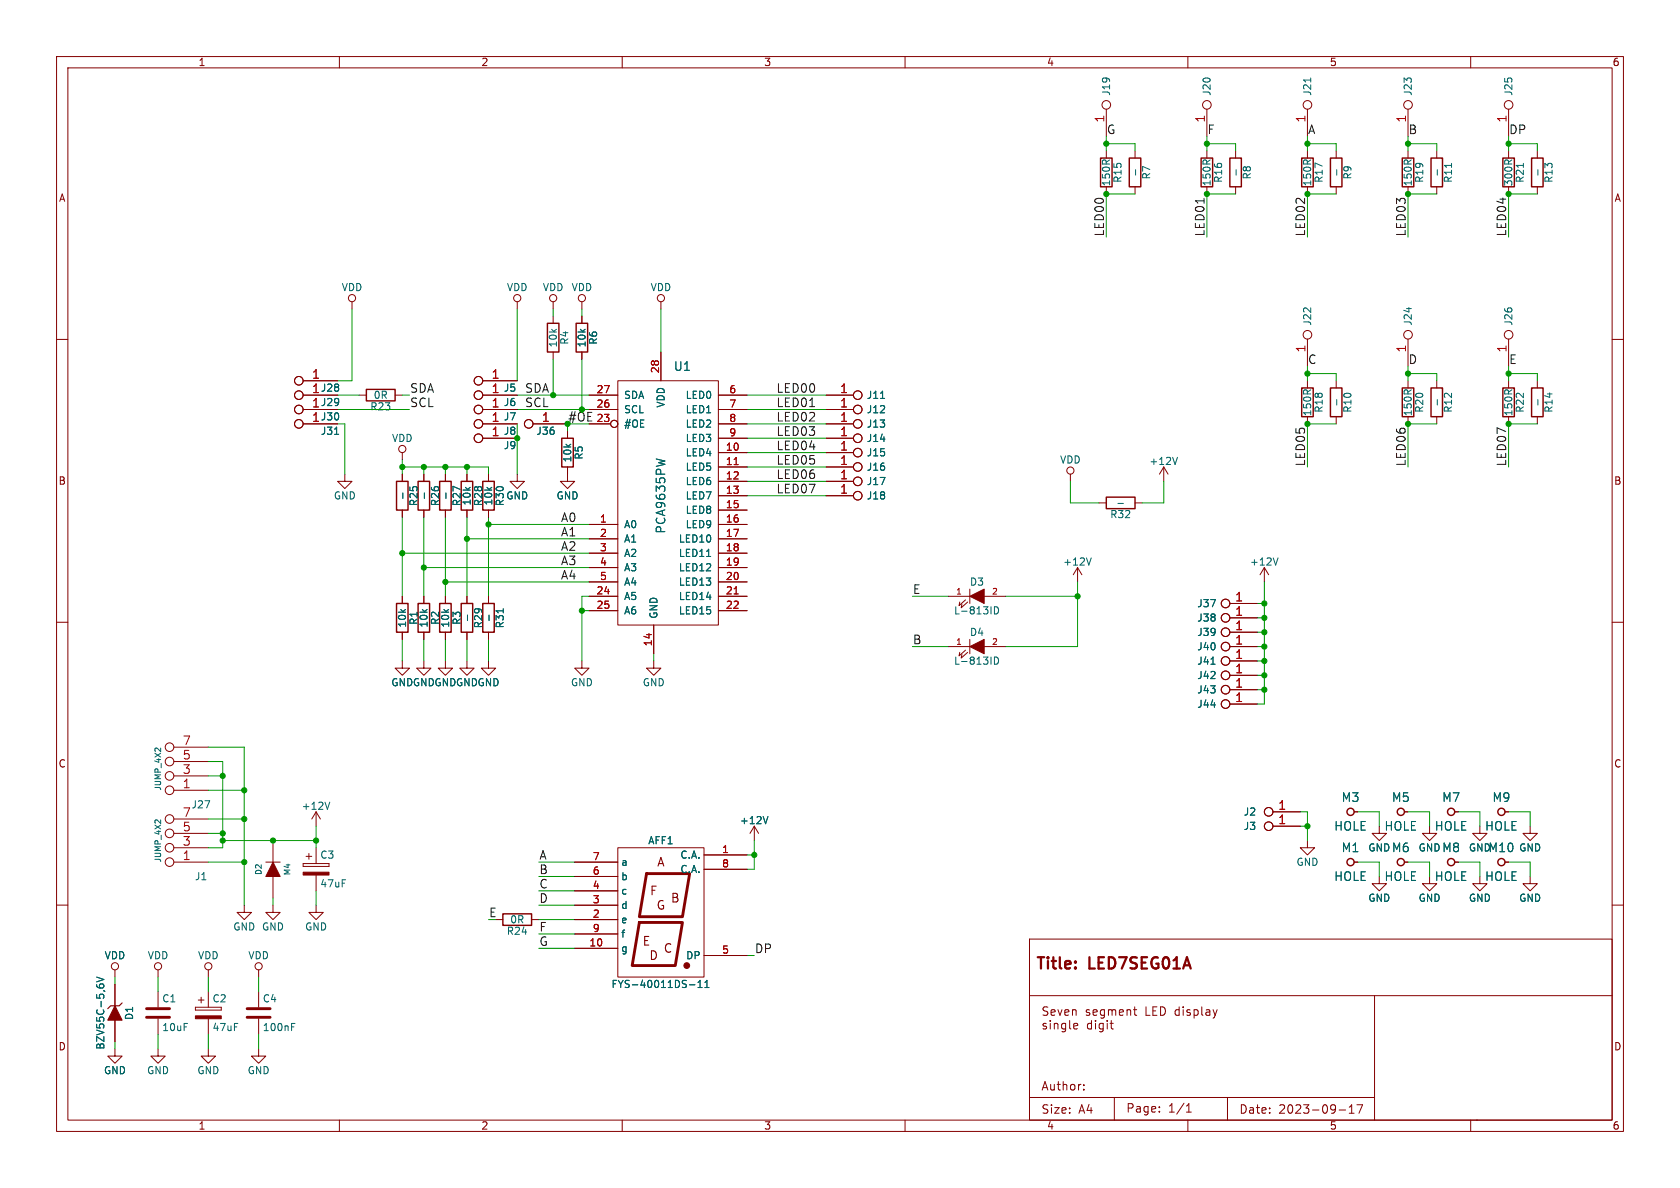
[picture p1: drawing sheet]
<svg xmlns="http://www.w3.org/2000/svg" width="297mm" height="210mm" viewBox="0 0 297 210" stroke-linecap="round" stroke-linejoin="round" font-family="sans-serif">
<defs><g id="words">
<g font-size="2.8" fill="#840000">
<text x="183" y="171.9">Title:</text>
<text x="192.7" y="171.9">LED7SEG01A</text>
</g>
<g font-size="2.1" fill="#a90000">
<text x="195.3" y="21.8" transform="rotate(-90 195.3 21.8)">1</text>
<text x="213.1" y="21.8" transform="rotate(-90 213.1 21.8)">1</text>
<text x="230.9" y="21.8" transform="rotate(-90 230.9 21.8)">1</text>
<text x="248.7" y="21.8" transform="rotate(-90 248.7 21.8)">1</text>
<text x="266.4" y="21.8" transform="rotate(-90 266.4 21.8)">1</text>
<text x="230.9" y="62.4" transform="rotate(-90 230.9 62.4)">1</text>
<text x="248.7" y="62.4" transform="rotate(-90 248.7 62.4)">1</text>
<text x="266.4" y="62.4" transform="rotate(-90 266.4 62.4)">1</text>
<text x="55.1" y="67.1">1</text>
<text x="55.1" y="69.6">1</text>
<text x="86.8" y="69.6">1</text>
<text x="86.8" y="67.1">1</text>
<text x="148.4" y="69.6">1</text>
<text x="55.1" y="72.1">1</text>
<text x="55.1" y="74.7">1</text>
<text x="86.8" y="74.7">1</text>
<text x="86.8" y="72.1">1</text>
<text x="86.8" y="77.2">1</text>
<text x="95.7" y="74.7">1</text>
<text x="148.4" y="74.7">1</text>
<text x="148.4" y="77.2">1</text>
<text x="148.4" y="72.1">1</text>
<text x="148.4" y="79.8">1</text>
<text x="148.4" y="82.3">1</text>
<text x="148.4" y="87.4">1</text>
<text x="148.4" y="84.8">1</text>
<text x="218.3" y="106.4">1</text>
<text x="218.3" y="109">1</text>
<text x="218.3" y="111.5">1</text>
<text x="218.3" y="116.6">1</text>
<text x="218.3" y="119.1">1</text>
<text x="218.3" y="114">1</text>
<text x="218.3" y="121.7">1</text>
<text x="218.3" y="124.2">1</text>
<text x="32.2" y="131.8">7</text>
<text x="32.2" y="136.9">3</text>
<text x="32.2" y="134.4">5</text>
<text x="32.2" y="139.4">1</text>
<text x="225.9" y="143.3">1</text>
<text x="32.2" y="149.6">3</text>
<text x="32.2" y="147.1">5</text>
<text x="32.2" y="144.5">7</text>
<text x="225.9" y="145.8">1</text>
<text x="32.2" y="152.1">1</text>
</g>
<g font-size="2.1" fill="#0f0f0f">
<text x="195.6" y="23.8">G</text>
<text x="213.4" y="23.8">F</text>
<text x="231.1" y="23.8">A</text>
<text x="248.9" y="23.8">B</text>
<text x="266.7" y="23.8">DP</text>
<text x="195.3" y="41.9" transform="rotate(-90 195.3 41.9)">LED00</text>
<text x="213" y="41.9" transform="rotate(-90 213 41.9)">LED01</text>
<text x="230.8" y="41.9" transform="rotate(-90 230.8 41.9)">LED02</text>
<text x="248.6" y="41.9" transform="rotate(-90 248.6 41.9)">LED03</text>
<text x="266.4" y="41.9" transform="rotate(-90 266.4 41.9)">LED04</text>
<text x="231.1" y="64.5">C</text>
<text x="248.9" y="64.5">D</text>
<text x="266.7" y="64.5">E</text>
<text x="72.4" y="69.5">SDA</text>
<text x="92.7" y="69.5">SDA</text>
<text x="137.2" y="69.5">LED00</text>
<text x="72.4" y="72.1">SCL</text>
<text x="92.7" y="72.1">SCL</text>
<text x="137.2" y="77.2">LED03</text>
<text x="137.2" y="74.6">LED02</text>
<text x="137.2" y="72.1">LED01</text>
<text x="137.2" y="82.2">LED05</text>
<text x="137.2" y="79.7">LED04</text>
<text x="230.8" y="82.6" transform="rotate(-90 230.8 82.6)">LED05</text>
<text x="248.6" y="82.6" transform="rotate(-90 248.6 82.6)">LED06</text>
<text x="266.4" y="82.6" transform="rotate(-90 266.4 82.6)">LED07</text>
<text x="137.2" y="87.3">LED07</text>
<text x="137.2" y="84.8">LED06</text>
<text x="99.1" y="94.9">A1</text>
<text x="99.1" y="92.4">A0</text>
<text x="99.1" y="100">A3</text>
<text x="99.1" y="97.5">A2</text>
<text x="99.1" y="102.6">A4</text>
<text x="161.3" y="105.1">E</text>
<text x="161.3" y="114">B</text>
<text x="95.2" y="154.6">B</text>
<text x="95.2" y="152.1">A</text>
<text x="95.2" y="157.2">C</text>
<text x="95.2" y="159.7">D</text>
<text x="95.2" y="164.8">F</text>
<text x="95.2" y="167.3">G</text>
<text x="133.3" y="168.6">DP</text>
</g>
<g font-size="2.1" fill="#006464">
<text x="119" y="65.8">U1</text>
<text x="117.8" y="94.4" transform="rotate(-90 117.8 94.4)">PCA9635PW</text>
<text x="237.1" y="142">M3</text>
<text x="246" y="142">M5</text>
<text x="254.9" y="142">M7</text>
<text x="263.8" y="142">M9</text>
<text x="235.8" y="147">HOLE</text>
<text x="244.7" y="147">HOLE</text>
<text x="253.6" y="147">HOLE</text>
<text x="262.5" y="147">HOLE</text>
<text x="235.8" y="155.9">HOLE</text>
<text x="237.1" y="150.9">M1</text>
<text x="244.7" y="155.9">HOLE</text>
<text x="246" y="150.9">M6</text>
<text x="253.6" y="155.9">HOLE</text>
<text x="254.9" y="150.9">M8</text>
<text x="262.5" y="155.9">HOLE</text>
<text x="263" y="150.9">M10</text>
</g>
<g font-size="2.1" fill="#009600">
<text x="100.3" y="74.6">#OE</text>
<text x="86.4" y="162.2">E</text>
</g>
<g font-size="2.1" fill="#840000">
<text x="116.1" y="153.4">A</text>
<text x="114.8" y="158.5">F</text>
<text x="115.9" y="161.1">G</text>
<text x="118.5" y="159.8">B</text>
<text x="113.5" y="167.4">E</text>
<text x="114.7" y="170">D</text>
<text x="117.2" y="168.7">C</text>
<text x="184" y="181">Seven</text>
<text x="191.8" y="181">segment</text>
<text x="184" y="193">Author:</text>
<text x="184" y="197.1">Size:</text>
<text x="190.7" y="197.1">A4</text>
<text x="199" y="196.9">Page:</text>
<text x="206.5" y="196.9">1/1</text>
<text x="219" y="197.1">Date:</text>
<text x="226" y="197.1">2023-09-17</text>
</g>
<g font-size="1.8" fill="#840000">
<text x="35" y="11.9">1</text>
<text x="85" y="11.9">2</text>
<text x="135" y="11.9">3</text>
<text x="185" y="11.9">4</text>
<text x="235" y="11.9">5</text>
<text x="285" y="11.9">6</text>
<text x="10.3" y="35.9">A</text>
<text x="285.3" y="35.9">A</text>
<text x="10.3" y="85.9">B</text>
<text x="285.3" y="85.9">B</text>
<text x="10.3" y="135.9">C</text>
<text x="285.3" y="135.9">C</text>
<text x="10.3" y="185.9">D</text>
<text x="285.3" y="185.9">D</text>
<text x="35" y="199.9">1</text>
<text x="85" y="199.9">2</text>
<text x="135" y="199.9">3</text>
<text x="185" y="199.9">4</text>
<text x="235" y="199.9">5</text>
<text x="285" y="199.9">6</text>
</g>
<g font-size="1.8" fill="#006464">
<text x="196.4" y="17" transform="rotate(-90 196.4 17)">J19</text>
<text x="214.2" y="17" transform="rotate(-90 214.2 17)">J20</text>
<text x="232" y="17" transform="rotate(-90 232 17)">J21</text>
<text x="249.8" y="17" transform="rotate(-90 249.8 17)">J23</text>
<text x="267.6" y="17" transform="rotate(-90 267.6 17)">J25</text>
<text x="196.4" y="33" transform="rotate(-90 196.4 33)">150R</text>
<text x="198.5" y="32.4" transform="rotate(-90 198.5 32.4)">R15</text>
<text x="203.6" y="31.8" transform="rotate(-90 203.6 31.8)">R7</text>
<text x="214.2" y="33" transform="rotate(-90 214.2 33)">150R</text>
<text x="216.3" y="32.4" transform="rotate(-90 216.3 32.4)">R16</text>
<text x="221.3" y="31.8" transform="rotate(-90 221.3 31.8)">R8</text>
<text x="232" y="33" transform="rotate(-90 232 33)">150R</text>
<text x="234" y="32.4" transform="rotate(-90 234 32.4)">R17</text>
<text x="239.1" y="31.8" transform="rotate(-90 239.1 31.8)">R9</text>
<text x="249.8" y="33" transform="rotate(-90 249.8 33)">150R</text>
<text x="251.8" y="32.4" transform="rotate(-90 251.8 32.4)">R19</text>
<text x="256.9" y="32.4" transform="rotate(-90 256.9 32.4)">R11</text>
<text x="267.6" y="33" transform="rotate(-90 267.6 33)">300R</text>
<text x="269.6" y="32.4" transform="rotate(-90 269.6 32.4)">R21</text>
<text x="274.7" y="32.4" transform="rotate(-90 274.7 32.4)">R13</text>
<text x="60.3" y="51.7">VDD</text>
<text x="89.5" y="51.7">VDD</text>
<text x="95.9" y="51.7">VDD</text>
<text x="101" y="51.7">VDD</text>
<text x="114.9" y="51.7">VDD</text>
<text x="232" y="57.7" transform="rotate(-90 232 57.7)">J22</text>
<text x="249.8" y="57.7" transform="rotate(-90 249.8 57.7)">J24</text>
<text x="267.6" y="57.7" transform="rotate(-90 267.6 57.7)">J26</text>
<text x="98.7" y="61.5" transform="rotate(-90 98.7 61.5)">10k</text>
<text x="100.7" y="61" transform="rotate(-90 100.7 61)">R4</text>
<text x="103.7" y="61.5" transform="rotate(-90 103.7 61.5)">10k</text>
<text x="105.8" y="61" transform="rotate(-90 105.8 61)">R6</text>
<text x="56.6" y="69.4">J28</text>
<text x="56.6" y="72">J29</text>
<text x="66" y="70.7">0R</text>
<text x="89" y="72">J6</text>
<text x="89" y="69.4">J5</text>
<text x="110.2" y="70.7">SDA</text>
<text x="121.1" y="70.7">LED0</text>
<text x="153.1" y="70.7">J11</text>
<text x="56.6" y="74.5">J30</text>
<text x="56.6" y="77.1">J31</text>
<text x="65.4" y="72.7">R23</text>
<text x="89" y="77.1">J8</text>
<text x="89" y="74.5">J7</text>
<text x="94.7" y="77.1">J36</text>
<text x="110.2" y="75.8">#OE</text>
<text x="110.2" y="73.3">SCL</text>
<text x="117.7" y="72.2" transform="rotate(-90 117.7 72.2)">VDD</text>
<text x="121.1" y="73.3">LED1</text>
<text x="121.1" y="75.8">LED2</text>
<text x="153.1" y="75.8">J13</text>
<text x="153.1" y="73.3">J12</text>
<text x="232" y="73.7" transform="rotate(-90 232 73.7)">150R</text>
<text x="234" y="73.1" transform="rotate(-90 234 73.1)">R18</text>
<text x="239.1" y="73.1" transform="rotate(-90 239.1 73.1)">R10</text>
<text x="249.8" y="73.7" transform="rotate(-90 249.8 73.7)">150R</text>
<text x="251.8" y="73.1" transform="rotate(-90 251.8 73.1)">R20</text>
<text x="256.9" y="73.1" transform="rotate(-90 256.9 73.1)">R12</text>
<text x="267.6" y="73.7" transform="rotate(-90 267.6 73.7)">150R</text>
<text x="269.6" y="73.1" transform="rotate(-90 269.6 73.1)">R22</text>
<text x="274.7" y="73.1" transform="rotate(-90 274.7 73.1)">R14</text>
<text x="69.2" y="78.3">VDD</text>
<text x="89" y="79.6">J9</text>
<text x="101.2" y="81.8" transform="rotate(-90 101.2 81.8)">10k</text>
<text x="103.2" y="81.4" transform="rotate(-90 103.2 81.4)">R5</text>
<text x="121.1" y="80.9">LED4</text>
<text x="121.1" y="83.4">LED5</text>
<text x="121.1" y="78.3">LED3</text>
<text x="153.1" y="80.9">J15</text>
<text x="153.1" y="78.3">J14</text>
<text x="153.1" y="83.4">J16</text>
<text x="187.3" y="82.1">VDD</text>
<text x="203.1" y="82.4">+12V</text>
<text x="58.9" y="88.5">GND</text>
<text x="74" y="89.6" transform="rotate(-90 74 89.6)">R25</text>
<text x="77.8" y="89.6" transform="rotate(-90 77.8 89.6)">R26</text>
<text x="81.6" y="89.6" transform="rotate(-90 81.6 89.6)">R27</text>
<text x="83.4" y="89.5" transform="rotate(-90 83.4 89.5)">10k</text>
<text x="85.4" y="89.6" transform="rotate(-90 85.4 89.6)">R28</text>
<text x="87.2" y="89.5" transform="rotate(-90 87.2 89.5)">10k</text>
<text x="89.3" y="89.6" transform="rotate(-90 89.3 89.6)">R30</text>
<text x="89.4" y="88.5">GND</text>
<text x="98.3" y="88.5">GND</text>
<text x="121.1" y="86">LED6</text>
<text x="121.1" y="88.5">LED7</text>
<text x="153.1" y="88.5">J18</text>
<text x="153.1" y="86">J17</text>
<text x="110.2" y="93.6">A0</text>
<text x="121.1" y="91">LED8</text>
<text x="121.1" y="93.6">LED9</text>
<text x="196.2" y="91.8">R32</text>
<text x="110.2" y="96.1">A1</text>
<text x="110.2" y="98.7">A2</text>
<text x="110.2" y="101.2">A3</text>
<text x="119.9" y="96.1">LED10</text>
<text x="119.9" y="98.7">LED11</text>
<text x="119.9" y="101.2">LED12</text>
<text x="187.9" y="100.2">+12V</text>
<text x="220.9" y="100.2">+12V</text>
<text x="110.2" y="106.3">A5</text>
<text x="110.2" y="103.7">A4</text>
<text x="119.9" y="103.7">LED13</text>
<text x="119.9" y="106.3">LED14</text>
<text x="171.4" y="103.7">D3</text>
<text x="211.6" y="107.5">J37</text>
<text x="72" y="111" transform="rotate(-90 72 111)">10k</text>
<text x="74" y="110.6" transform="rotate(-90 74 110.6)">R1</text>
<text x="75.8" y="111" transform="rotate(-90 75.8 111)">10k</text>
<text x="77.8" y="110.6" transform="rotate(-90 77.8 110.6)">R2</text>
<text x="79.6" y="111" transform="rotate(-90 79.6 111)">10k</text>
<text x="81.6" y="110.6" transform="rotate(-90 81.6 110.6)">R3</text>
<text x="85.4" y="111.2" transform="rotate(-90 85.4 111.2)">R29</text>
<text x="89.3" y="111.2" transform="rotate(-90 89.3 111.2)">R31</text>
<text x="110.2" y="108.8">A6</text>
<text x="116.4" y="109.5" transform="rotate(-90 116.4 109.5)">GND</text>
<text x="119.9" y="108.8">LED15</text>
<text x="168.6" y="108.8">L-813ID</text>
<text x="171.4" y="112.6">D4</text>
<text x="211.6" y="110.1">J38</text>
<text x="211.6" y="112.6">J39</text>
<text x="168.6" y="117.7">L-813ID</text>
<text x="211.6" y="117.7">J41</text>
<text x="211.6" y="115.2">J40</text>
<text x="69.1" y="121.5">GNDGNDGNDGNDGND</text>
<text x="100.8" y="121.5">GND</text>
<text x="113.5" y="121.5">GND</text>
<text x="211.6" y="122.8">J43</text>
<text x="211.6" y="125.3">J44</text>
<text x="211.6" y="120.2">J42</text>
<text x="33.8" y="143.1">J27</text>
<text x="53.2" y="143.4">+12V</text>
<text x="114.5" y="149.5">AFF1</text>
<text x="130.7" y="145.9">+12V</text>
<text x="219.8" y="146.9">J3</text>
<text x="219.8" y="144.4">J2</text>
<text x="34.4" y="155.8">J1</text>
<text x="56.5" y="152">C3</text>
<text x="109.7" y="155.8">b</text>
<text x="109.7" y="153.3">a</text>
<text x="120.2" y="152">C.A.</text>
<text x="120.2" y="154.5">C.A.</text>
<text x="229.1" y="153.3">GND</text>
<text x="241.8" y="150.7">GND</text>
<text x="250.7" y="150.7">GND</text>
<text x="259.6" y="150.7">GND</text>
<text x="268.5" y="150.7">GND</text>
<text x="56.5" y="157.1">47uF</text>
<text x="109.7" y="160.9">d</text>
<text x="109.7" y="158.3">c</text>
<text x="241.8" y="159.6">GND</text>
<text x="250.7" y="159.6">GND</text>
<text x="259.6" y="159.6">GND</text>
<text x="268.5" y="159.6">GND</text>
<text x="41.1" y="164.7">GND GND</text>
<text x="53.8" y="164.7">GND</text>
<text x="89.5" y="165.5">R24</text>
<text x="90.1" y="163.4">0R</text>
<text x="109.7" y="163.4">e</text>
<text x="109.7" y="166">f</text>
<text x="18.4" y="169.8">VDD</text>
<text x="26" y="169.8">VDD</text>
<text x="34.9" y="169.8">VDD</text>
<text x="43.8" y="169.8">VDD</text>
<text x="109.7" y="168.5">g</text>
<text x="121.2" y="169.8">DP</text>
<text x="28.6" y="177.4">C1</text>
<text x="37.5" y="177.4">C2</text>
<text x="46.4" y="177.4">C4</text>
<text x="108" y="174.9">FYS-40011DS-11</text>
<text x="18.6" y="185.6" transform="rotate(-90 18.6 185.6)">BZV55C-5,6V</text>
<text x="23.7" y="180.4" transform="rotate(-90 23.7 180.4)">D1</text>
<text x="28.6" y="182.5">10uF</text>
<text x="37.5" y="182.5">47uF</text>
<text x="46.4" y="182.5">100nF</text>
<text x="18.3" y="190.1">GND</text>
<text x="25.9" y="190.1">GND</text>
<text x="34.8" y="190.1">GND</text>
<text x="43.7" y="190.1">GND</text>
</g>
<g font-size="1.8" fill="#a90000">
<text x="105.4" y="69.6">27</text>
<text x="116.6" y="66.1" transform="rotate(-90 116.6 66.1)">28</text>
<text x="128.8" y="69.6">6</text>
<text x="105.4" y="74.7">23</text>
<text x="105.4" y="72.1">26</text>
<text x="128.8" y="72.1">7</text>
<text x="128.8" y="74.7">8</text>
<text x="128.8" y="77.2">9</text>
<text x="128.2" y="79.8">10</text>
<text x="128.2" y="82.3">11</text>
<text x="128.2" y="84.8">12</text>
<text x="128.2" y="87.4">13</text>
<text x="128.2" y="89.9">15</text>
<text x="106" y="92.5">1</text>
<text x="106" y="95">2</text>
<text x="128.2" y="92.5">16</text>
<text x="128.2" y="95">17</text>
<text x="106" y="97.5">3</text>
<text x="106" y="100.1">4</text>
<text x="128.2" y="97.5">18</text>
<text x="128.2" y="100.1">19</text>
<text x="105.4" y="105.2">24</text>
<text x="105.4" y="107.7">25</text>
<text x="106" y="102.6">5</text>
<text x="128.2" y="102.6">20</text>
<text x="128.2" y="105.2">21</text>
<text x="128.2" y="107.7">22</text>
<text x="115.3" y="114.3" transform="rotate(-90 115.3 114.3)">14</text>
<text x="104.7" y="154.7">6</text>
<text x="104.7" y="152.1">7</text>
<text x="127.6" y="150.9">1</text>
<text x="127.6" y="153.4">8</text>
<text x="104.7" y="159.8">3</text>
<text x="104.7" y="157.2">4</text>
<text x="104.1" y="167.4">10</text>
<text x="104.7" y="162.3">2</text>
<text x="104.7" y="164.8">9</text>
<text x="127.6" y="168.7">5</text>
</g>
<g font-size="1.4" fill="#a90000">
<text x="168.9" y="105.2">1</text>
<text x="175.3" y="105.2">2</text>
<text x="168.9" y="114">1</text>
<text x="175.3" y="114">2</text>
</g>
<g font-size="1.4" fill="#006464">
<text x="28.7" y="139.9" transform="rotate(-90 28.7 139.9)">JUMP_4X2</text>
<text x="28.7" y="152.6" transform="rotate(-90 28.7 152.6)">JUMP_4X2</text>
<text x="46.5" y="154.8" transform="rotate(-90 46.5 154.8)">D2</text>
<text x="51.5" y="154.9" transform="rotate(-90 51.5 154.9)">M4</text>
</g>
</g></defs>
<g fill="none" stroke="#840000" stroke-width=".18">
<path d="M10 10h277v190h-277zM12 12h273v186h-273zM60 10v2M110 10v2M160 10v2M195.6 19.3v4.8M210 10v2M213.4 19.3v4.8M231.1 19.3v4.8M248.9 19.3v4.8M260 10v2M266.7 19.3v4.8"/>
<path d="M195.6 26.7v1.2M195.6 33v1.3M200.7 26.7v1.2M200.7 33v1.3M213.4 26.7v1.2M213.4 33v1.3M218.4 26.7v1.2M218.4 33v1.3M231.1 26.7v1.2M231.1 33v1.3M236.2 26.7v1.2M236.2 33v1.3"/>
<path d="M248.9 26.7v1.2M248.9 33v1.3M254 26.7v1.2M254 33v1.3M266.7 26.7v1.2M266.7 33v1.3M271.8 26.7v1.2M271.8 33v1.3M10 60h2M62.2 53.3v1.3M91.4 53.3v1.3M97.8 53.3v1.3"/>
<path d="M97.8 55.9v1.3M102.9 53.3v1.3M102.9 55.9v1.3M116.8 53.3v1.3M231.1 59.9v4.9M248.9 59.9v4.9M266.7 59.9v4.9M285 60h2M53.6 69.9h6.1M53.6 67.3h6.1M53.6 72.4h6.1M53.6 74.9h6.1"/>
<path d="M63.5 69.9h1.3M69.8 69.9h1.3M85.3 69.9h6.1M85.3 67.3h6.1M85.3 72.4h6.1M85.3 74.9h6.1M85.3 77.5h6.1M94.2 74.9h6.1M97.8 62.2v1.3M100.3 76.2v1.3M102.9 62.2v1.3M104.1 69.9h5.1"/>
<path d="M104.1 72.4h5.1M104.1 74.9h3.8M109.2 67.3h17.8v43.2h-17.8zM116.8 62.2v5.1M127 69.9h5.1M127 72.4h5.1M127 74.9h5.1M127 77.5h5.1M146 69.9h4.9M146 72.4h4.9M146 74.9h4.9M146 77.5h4.9"/>
<path d="M231.1 67.3v1.3M231.1 73.7v1.2M236.2 67.3v1.3M236.2 73.7v1.2M248.9 67.3v1.3M248.9 73.7v1.2M254 67.3v1.3M254 73.7v1.2M266.7 67.3v1.3M266.7 73.7v1.2M271.8 67.3v1.3M271.8 73.7v1.2"/>
<path d="M61 83.8v1.3h1.2l-1.2 1.3-1.3-1.3h1.3M71.1 80v1.3M71.1 83.8v1.3M71.1 90.2v1.2M74.9 83.8v1.3M74.9 90.2v1.2M78.7 83.8v1.3M78.7 90.2v1.2M82.5 83.8v1.3M82.5 90.2v1.2M86.4 83.8v1.3M86.4 90.2v1.2"/>
<path d="M91.4 83.8v1.3h1.3l-1.3 1.3-1.2-1.3h1.2M100.3 82.6v2.5h1.3l-1.3 1.3-1.2-1.3h1.2M104.1 92.7h5.1M104.1 95.3h5.1M104.1 97.8h5.1M127 80h5.1M127 87.6h5.1M127 85.1h5.1M127 82.6h5.1M127 92.7h5.1M127 90.2h5.1M127 95.3h5.1"/>
<path d="M127 97.8h5.1M146 80h4.9M146 87.6h4.9M146 85.1h4.9M146 82.6h4.9M189.2 83.8v1.3M194.3 88.9h1.3M200.7 88.9h1.2M205.7 82.6l-.7 1.2M205.7 82.6v2.5M205.7 82.6l.8 1.2M10 110h2"/>
<path d="M71.1 116.8v1.3h1.3l-1.3 1.3-1.3-1.3h1.3M71.1 105.4v1.3M71.1 111.8v1.2M74.9 116.8v1.3h1.3l-1.3 1.3-1.2-1.3h1.2M74.9 105.4v1.3M74.9 111.8v1.2M78.7 116.8v1.3h1.3l-1.3 1.3-1.2-1.3h1.2M78.7 105.4v1.3M78.7 111.8v1.2M82.5 116.8v1.3h1.3l-1.3 1.3-1.2-1.3h1.2M82.5 105.4v1.3M82.5 111.8v1.2"/>
<path d="M86.4 116.8v1.3h1.2l-1.2 1.3-1.3-1.3h1.3M86.4 105.4v1.3M86.4 111.8v1.2M102.9 116.8v1.3h1.2l-1.2 1.3-1.3-1.3h1.3M104.1 105.4h5.1M104.1 100.3h5.1M104.1 102.9h5.1M104.1 108h5.1M115.6 116.8v1.3h1.2l-1.2 1.3-1.3-1.3h1.3M115.6 110.5v5.1M127 105.4h5.1M127 100.3h5.1"/>
<path d="M127 102.9h5.1M127 108h5.1M167.6 114.3h3.8M167.6 105.4h3.8M170.7 114.9l-1.2 1.1 .2-.7M170.7 106l-1.2 1.1 .2-.7M171.1 115.3l-1.2 1 .2-.6M171.1 106.4l-1.2 1 .2-.6M171.4 104.1v2.6M171.4 113v2.6M174 114.3h3.8M174 105.4h3.8"/>
<path d="M190.5 100.3l-.8 1.3M190.5 100.3v2.6M190.5 100.3l.8 1.3M217.4 114.3h4.8M217.4 109.2h4.8M217.4 116.8h4.8M217.4 119.4h4.8M217.4 106.7h4.8M217.4 111.8h4.8M223.5 100.3l-.7 1.3M223.5 100.3v2.6M223.5 100.3l.8 1.3"/>
<path d="M285 110h2M30.7 139.7h6.1M30.7 137.2h6.1M30.7 134.6h6.1M30.7 132.1h6.1M217.4 121.9h4.8M217.4 124.5h4.8M10 160h2M30.7 152.4h6.1M30.7 149.9h6.1M30.7 147.3h6.1M30.7 144.8h6.1"/>
<path d="M47 152.4h2.5M48.3 148.6v3.8M48.3 154.9v3.9M53.6 152.7v.5zM53.6 153.2h4.6zM53.6 152.7h4.6zM54.1 151.4h1M54.6 150.9v1M55.9 143.5v2.6M55.9 149.9v2.8M55.9 154.7v2.8M55.9 143.5l-.8 1.3"/>
<path d="M55.9 143.5l.7 1.3M58.2 152.7v.5zM101.6 152.4h7.6M101.6 157.5h7.6M101.6 154.9h7.6M109.2 149.9h15.3v22.8h-15.3zM124.5 151.1h7.6M124.5 153.7h7.6M133.3 146.1l-.7 1.2M133.3 146.1v2.5M133.3 146.1l.8 1.2M225 143.5h4.9"/>
<path d="M225 146.1h4.9M231.1 148.6v1.3h1.3l-1.3 1.2-1.2-1.2h1.2M239.4 152.4h.6M239.4 143.5h.6M243.8 154.9v1.3h1.3l-1.3 1.3-1.2-1.3h1.2M243.8 146.1v1.2h1.3l-1.3 1.3-1.2-1.3h1.2M248.3 152.4h.6M248.3 143.5h.6M252.7 146.1v1.2h1.3l-1.3 1.3-1.2-1.3h1.2M252.7 154.9v1.3h1.3l-1.3 1.3-1.2-1.3h1.2M257.2 152.4h.6M257.2 143.5h.6"/>
<path d="M261.6 146.1v1.2h1.3l-1.3 1.3-1.3-1.3h1.3M261.6 154.9v1.3h1.3l-1.3 1.3-1.3-1.3h1.3M266.1 152.4h.6M266.1 143.5h.6M270.5 146.1v1.2h1.3l-1.3 1.3-1.3-1.3h1.3M270.5 154.9v1.3h1.3l-1.3 1.3-1.3-1.3h1.3M285 160h2M20.3 171.5v1.2M20.3 174v3.8M27.9 171.5v1.2M27.9 175.3v2.8M34.5 178.1v.5z"/>
<path d="M34.5 178.6h4.6zM34.5 178.1h4.6zM35.1 176.8h1M35.6 176.3v1M36.8 171.5v1.2M36.8 175.3v2.8M39.1 178.1v.5zM43.2 160v1.3h1.2l-1.2 1.3-1.3-1.3h1.3M45.7 171.5v1.2M45.7 175.3v2.8M48.3 160v1.3h1.2l-1.2 1.3-1.3-1.3h1.3M55.9 160v1.3h1.2l-1.2 1.3-1.3-1.3h1.3"/>
<path d="M87.6 162.6h1.3M94 162.6h1.2M101.6 162.6h7.6M101.6 167.6h7.6M101.6 160h7.6M101.6 165.1h7.6M124.5 168.9h7.6M182 166h103v32h-103zM182 176h103M185.2 178.1l-.5-.1-.3 .3 .1 .3 .5 .2M186.5 178.8l-.2-.3-.4 .1-.1 .7M187 178.5l.4 1 .3-1"/>
<path d="M189 178.8l-.3-.3-.4 .1-.1 .7M189.6 178.6l.2-.1 .4 .1v.9M189.6 178.5v1M192.6 178.6h-.5v.3M193.2 179l.8-.2-.1-.2h-.6l-.1 .7M195.2 178.6h-.5l-.2 .2v.4M195.2 178.5v1.2M196 178.6l.4-.1 .2 .2M196 178.5v1M196.6 178.7l.2-.2 .4 .1v.9M196.6 178.7v.8M197.9 179l.7-.2-.1-.2h-.5l-.1 .7"/>
<path d="M199.2 178.6l.3-.1 .3 .1 .1 .9M199.2 178.5v1M200.4 178.5h.6M200.6 178v1.3l.4 .2M202.6 178v1.5h.7M203.8 178.7h.5M204.5 178h-.7v1.5h.7M205.2 178a.76 .76 0 0 1 .8 .7 .76 .76 0 0 1-.8 .8zM208.5 178.6l-.5-.1-.3 .3v.4l.2 .2h.6M208.5 178v1.5M209.2 178v.1M209.2 178.5v1"/>
<path d="M210.4 178.6l-.4-.1-.2 .2 .1 .2 .5 .2v.3h-.6M211.1 178.6l.4-.1 .3 .3v.4l-.1 .2h-.6M211.1 178.5v1.5M212.5 178v1.3l.2 .2M213.2 178.6h.6l.1 .9M213.9 178.8l-.5 .1a.29 .29 0 0 0-.2 .3 .29 .29 0 0 0 .2 .3l.5-.1M214.5 178.5l.3 1M214.8 179.5l-.1 .3-.2 .2M215.2 178.5l-.4 1M243 176v22M20.3 185.4v1.3h1.3l-1.3 1.3-1.3-1.3h1.3M20.3 180.3v3.9"/>
<path d="M27.9 185.4v1.3h1.3l-1.3 1.3-1.2-1.3h1.2M27.9 180.1v2.8M36.8 185.4v1.3h1.3l-1.3 1.3-1.2-1.3h1.2M36.8 180.1v2.8M45.7 185.4v1.3h1.3l-1.3 1.3-1.3-1.3h1.3M45.7 180.1v2.8M60 198v2M110 198v2M160 198v2M182 194h61M185 181.7l-.2 .2-.4-.1M185.7 180.9v1"/>
<path d="M186.4 180.9v1M187 181.1v.8M187.7 181.6l.3 .3 .4-.1M188.4 180.9v1.2l-.3 .3-.4-.1M189.1 181.7l.2 .2M189.8 181.7l.2 .2 .5-.1M190.5 181v.3l-.7 .1M191.6 192.6v.1M191.6 191.8v.1M195 182.1l-.3 .3-.3-.1M197 194v4M205 196.5v.1"/>
<path d="M205 195.7v.1M209.7 196.6h.9M209.7 195.5l.5-.4v1.5M210 198v2M217 194v4M236.7 196.2h1.2M238.5 196.8h.9M238.5 195.7l.5-.4v1.5M239.9 195.3h1l-.7 1.5M260 198v2M261 198h.1"/>
<circle cx="195.6" cy="18.5" r=".76"/>
<circle cx="213.4" cy="18.5" r=".76"/>
<circle cx="231.1" cy="18.5" r=".76"/>
<circle cx="248.9" cy="18.5" r=".76"/>
<circle cx="266.7" cy="18.5" r=".76"/>
<circle cx="62.2" cy="52.7" r=".63"/>
<circle cx="91.4" cy="52.7" r=".63"/>
<circle cx="97.8" cy="52.7" r=".63"/>
<circle cx="102.9" cy="52.7" r=".63"/>
<circle cx="116.8" cy="52.7" r=".63"/>
<circle cx="231.1" cy="59.2" r=".76"/>
<circle cx="248.9" cy="59.2" r=".76"/>
<circle cx="266.7" cy="59.2" r=".76"/>
<circle cx="52.8" cy="69.8" r=".76"/>
<circle cx="52.8" cy="74.9" r=".76"/>
<circle cx="52.8" cy="67.3" r=".76"/>
<circle cx="52.8" cy="72.4" r=".76"/>
<circle cx="71.1" cy="79.4" r=".63"/>
<circle cx="84.6" cy="67.3" r=".76"/>
<circle cx="84.6" cy="72.4" r=".76"/>
<circle cx="84.6" cy="69.8" r=".76"/>
<circle cx="84.6" cy="74.9" r=".76"/>
<circle cx="84.6" cy="77.5" r=".76"/>
<circle cx="93.5" cy="74.9" r=".76"/>
<circle cx="108.6" cy="74.9" r=".63"/>
<circle cx="151.6" cy="72.4" r=".76"/>
<circle cx="151.6" cy="74.9" r=".76"/>
<circle cx="151.6" cy="77.5" r=".76"/>
<circle cx="151.6" cy="69.8" r=".76"/>
<circle cx="151.6" cy="87.6" r=".76"/>
<circle cx="151.6" cy="80" r=".76"/>
<circle cx="151.6" cy="82.5" r=".76"/>
<circle cx="151.6" cy="85.1" r=".76"/>
<circle cx="189.2" cy="83.2" r=".63"/>
<circle cx="216.7" cy="109.2" r=".76"/>
<circle cx="216.7" cy="119.4" r=".76"/>
<circle cx="216.7" cy="114.3" r=".76"/>
<circle cx="216.7" cy="106.7" r=".76"/>
<circle cx="216.7" cy="116.8" r=".76"/>
<circle cx="216.7" cy="111.8" r=".76"/>
<circle cx="30" cy="139.7" r=".76"/>
<circle cx="30" cy="134.6" r=".76"/>
<circle cx="30" cy="132.1" r=".76"/>
<circle cx="30" cy="137.2" r=".76"/>
<circle cx="216.7" cy="124.5" r=".76"/>
<circle cx="216.7" cy="121.9" r=".76"/>
<circle cx="30" cy="149.9" r=".76"/>
<circle cx="30" cy="152.4" r=".76"/>
<circle cx="30" cy="144.8" r=".76"/>
<circle cx="30" cy="147.3" r=".76"/>
<circle cx="224.3" cy="143.5" r=".76"/>
<circle cx="224.3" cy="146" r=".76"/>
<circle cx="20.3" cy="170.8" r=".63"/>
<circle cx="27.9" cy="170.8" r=".63"/>
<circle cx="36.8" cy="170.8" r=".63"/>
<circle cx="45.7" cy="170.8" r=".63"/>
</g>
<g fill="none" stroke="#840000" stroke-width=".25">
<path d="M194.6 27.9h2v5.1h-2zM199.6 27.9h2.1v5.1h-2.1zM212.3 27.9h2.1v5.1h-2.1zM217.4 27.9h2.1v5.1h-2.1zM230.1 27.9h2.1v5.1h-2.1zM235.2 27.9h2v5.1h-2zM247.9 27.9h2v5.1h-2zM253 27.9h2v5.1h-2zM265.7 27.9h2v5.1h-2zM270.8 27.9h2v5.1h-2zM96.8 57.2h2v5h-2zM101.9 57.2h2v5h-2z"/>
<path d="M64.8 68.8h5v2.1h-5zM99.3 77.5h2v5.1h-2zM230.1 68.6h2.1v5.1h-2.1zM235.2 68.6h2v5.1h-2zM247.9 68.6h2v5.1h-2zM253 68.6h2v5.1h-2zM265.7 68.6h2v5.1h-2zM270.8 68.6h2v5.1h-2zM70.1 85.1h2v5.1h-2zM73.9 85.1h2v5.1h-2zM77.7 85.1h2.1v5.1h-2.1zM81.5 85.1h2.1v5.1h-2.1z"/>
<path d="M85.3 85.1h2.1v5.1h-2.1zM195.6 87.9h5.1v2h-5.1zM70.1 106.7h2v5.1h-2zM73.9 106.7h2v5.1h-2zM77.7 106.7h2.1v5.1h-2.1zM81.5 106.7h2.1v5.1h-2.1zM85.3 106.7h2.1v5.1h-2.1zM88.9 161.5h5.1v2.1h-5.1z"/>
<circle cx="238.8" cy="152.4" r=".63"/>
<circle cx="238.8" cy="143.5" r=".63"/>
<circle cx="247.6" cy="152.4" r=".63"/>
<circle cx="247.6" cy="143.5" r=".63"/>
<circle cx="256.5" cy="143.5" r=".63"/>
<circle cx="256.5" cy="152.4" r=".63"/>
<circle cx="265.4" cy="152.4" r=".63"/>
<circle cx="265.4" cy="143.5" r=".63"/>
</g>
<g fill="none" stroke="#006464" stroke-width=".18">
<path d="M231.7 13.8v.7M200.8 30v1M218.5 30v1M236.3 30v1M254.1 30v1M256.6 28.9v.7M269.3 28.9v.7M271.9 30v1M59.1 76.8h.8M155.7 70.4h.7M236.3 70.6v1M254.1 70.6v1"/>
<path d="M271.9 70.6v1M71.2 87.1v1M75 87.1v1M78.8 87.1v1M116 81.1l1.5 .4M124.9 98.4h.7M192.9 98.6l-.4 1.3M197.6 89h1M208.2 80.8l-.5 1.3M225.9 98.6l-.4 1.3M82.6 108.7v1M86.5 108.7v1"/>
<path d="M89 107.6v.7M175.8 107.3a.64 .64 0 0 1 .7 .6 .64 .64 0 0 1-.7 .6zM175.8 116.1a.64 .64 0 0 1 .7 .7 .64 .64 0 0 1-.7 .6zM214.1 117.4h.7M27.5 132.3h.3M28.4 132.2v.7M27.5 145h.3M28.4 144.9v.7M58.3 141.8l-.4 1.3M135.8 144.3l-.5 1.3M17.1 174.1v.2M17.1 172.7l1.3 .4-1.3 .5"/>
<path d="M17.6 174.2l.2-.3h.3l.3 .3M121.9 174.1h1M123.4 174.6h.7M123.4 173.7l.4-.4v1.3M124.6 174.6h.7M124.6 173.7l.4-.4v1.3M51.5 181.5h.5M51.5 180.9h.7"/>
</g>
<g fill="#840000" stroke="#840000" stroke-width=".18">
<path d="M48.3 152.4l1.2 2.5h-2.5z"/>
<path d="M34.5 179.6h4.6v.5h-4.6z"/>
<path d="M20.3 177.8l1.3 2.5h-2.6z"/>
<path d="M171.4 114.3l2.6-1.3v2.6z"/>
<path d="M171.4 105.4l2.6-1.3v2.6z"/>
<path d="M53.6 154.2h4.6v.5h-4.6z"/>
<circle cx="121.4" cy="170.7" r=".51"/>
</g>
<path d="M114.3 154.4h7.6l-1.3 7.7h-7.6zM25.9 179.8h4.1M25.9 178.3h4.1M43.7 179.8h4.1M43.7 178.3h4.1M113 163.1h7.6l-1.2 7.6h-7.6z" fill="none" stroke="#840000" stroke-width=".51"/>
<path d="M21.6 177.3l-.5 .5h-1.5l-.6 .5" fill="none" stroke="#840000" stroke-width=".2"/>
<path d="M129.8 82.1h.7M129.8 105h.7" fill="none" stroke="#a90000" stroke-width=".18"/>
<path d="M212.9 35.1v.8M143.1 71.9h.9" fill="none" stroke="#0f0f0f" stroke-width=".18"/>
<g fill="none" stroke="#009600" stroke-width=".18">
<path d="M195.6 25.4h5.1v1.3M195.6 24.1v2.6M200.7 34.3h-5.1v7.6M213.4 25.4h5v1.3M213.4 24.1v2.6M218.4 34.3h-5v7.6M231.1 25.4h5.1v1.3M231.1 24.1v2.6M236.2 34.3h-5.1v7.6M248.9 24.1v2.6M248.9 25.4h5.1v1.3M254 34.3h-5.1v7.6"/>
<path d="M266.7 24.1v2.6M266.7 25.4h5.1v1.3M271.8 34.3h-5.1v7.6M62.2 54.6v12.7h-2.5M91.4 54.6v12.7M97.8 54.6v1.3M102.9 54.6v1.3M116.8 54.6v7.6M59.7 74.9h1.3v8.9M59.7 69.9h3.8M59.7 72.4h12.7M71.1 69.9h1.3"/>
<path d="M91.4 74.9v8.9M91.4 69.9h12.7M97.8 63.5v6.4M102.9 63.5v8.9h-11.5M104.1 74.9h-3.8v1.3M132.1 74.9h13.9M132.1 69.9h13.9M132.1 72.4h13.9M132.1 77.5h13.9M231.1 66h5.1v1.3M231.1 64.8v2.5M236.2 74.9h-5.1v7.7"/>
<path d="M248.9 66h5.1v1.3M248.9 64.8v2.5M254 74.9h-5.1v7.7M266.7 66h5.1v1.3M266.7 64.8v2.5M271.8 74.9h-5.1v7.7M71.1 82.6h15.3v1.2M71.1 81.3v2.5M71.1 91.4v14M71.1 97.8h33M74.9 82.6v1.2M74.9 91.4v14"/>
<path d="M78.7 82.6v1.2M78.7 91.4v14M82.5 82.6v1.2M82.5 91.4v14M82.5 95.3h21.6M86.4 91.4v14M86.4 92.7h17.7M132.1 82.6h13.9M132.1 85.1h13.9M132.1 87.6h13.9M132.1 80h13.9M189.2 85.1v3.8h5.1"/>
<path d="M205.7 85.1v3.8h-3.8M71.1 113v3.8M74.9 113v3.8M74.9 100.3h29.2M78.7 113v3.8M78.7 102.9h25.4M82.5 113v3.8M86.4 113v3.8M102.9 108h1.2M104.1 105.4h-1.2v11.4M115.6 115.6v1.2M161.3 114.3h6.3"/>
<path d="M161.3 105.4h6.3M177.8 105.4h12.7M190.5 102.9v11.4h-12.7M222.2 114.3h1.3M222.2 109.2h1.3M222.2 106.7h1.3M222.2 111.8h1.3M222.2 116.8h1.3M222.2 119.4h1.3M223.5 102.9v21.6h-1.3M36.8 134.6h2.6v15.3h-2.6M36.8 132.1h6.4v27.9"/>
<path d="M36.8 139.7h6.4M36.8 137.2h2.6M222.2 121.9h1.3M36.8 152.4h6.4M36.8 147.3h2.6M36.8 144.8h6.4M39.4 148.6h16.5M48.3 158.8v1.2M55.9 146.1v3.8M55.9 157.5v2.5M95.2 152.4h6.4M95.2 157.5h6.4"/>
<path d="M95.2 154.9h6.4M132.1 151.1h1.2M133.3 148.6v5.1h-1.2M229.9 143.5h1.2v5.1M229.9 146.1h1.2M240 143.5h3.8v2.6M240 152.4h3.8v2.5M248.9 143.5h3.8v2.6M248.9 152.4h3.8v2.5M257.8 152.4h3.8v2.5M257.8 143.5h3.8v2.6M266.7 143.5h3.8v2.6"/>
<path d="M266.7 152.4h3.8v2.5M20.3 172.7v1.3M27.9 172.7v2.6M36.8 172.7v2.6M45.7 172.7v2.6M95.2 167.6h6.4M95.2 165.1h6.4M95.2 160h6.4M95.2 162.6h6.4M132.1 168.9h1.2M20.3 184.2v1.2M27.9 182.9v2.5"/>
<path d="M36.8 182.9v2.5M45.7 182.9v2.5"/>
</g>
<g fill="#009600" stroke="#009600" stroke-width=".18">
<circle cx="133.3" cy="151.1" r=".46"/>
<circle cx="43.2" cy="139.7" r=".46"/>
<circle cx="43.2" cy="144.8" r=".46"/>
<circle cx="48.3" cy="148.6" r=".46"/>
<circle cx="39.4" cy="137.2" r=".46"/>
<circle cx="55.9" cy="148.6" r=".46"/>
<circle cx="82.5" cy="82.6" r=".46"/>
<circle cx="91.4" cy="77.5" r=".46"/>
<circle cx="97.8" cy="69.9" r=".46"/>
<circle cx="102.9" cy="72.4" r=".46"/>
<circle cx="39.4" cy="147.3" r=".46"/>
<circle cx="39.4" cy="148.6" r=".46"/>
<circle cx="43.2" cy="152.4" r=".46"/>
<circle cx="78.7" cy="82.6" r=".46"/>
<circle cx="102.9" cy="108" r=".46"/>
<circle cx="86.4" cy="92.7" r=".46"/>
<circle cx="74.9" cy="82.6" r=".46"/>
<circle cx="71.1" cy="82.6" r=".46"/>
<circle cx="71.1" cy="97.8" r=".46"/>
<circle cx="74.9" cy="100.3" r=".46"/>
<circle cx="78.7" cy="102.9" r=".46"/>
<circle cx="82.5" cy="95.3" r=".46"/>
<circle cx="213.4" cy="34.3" r=".46"/>
<circle cx="195.6" cy="34.3" r=".46"/>
<circle cx="195.6" cy="25.4" r=".46"/>
<circle cx="213.4" cy="25.4" r=".46"/>
<circle cx="190.5" cy="105.4" r=".46"/>
<circle cx="231.1" cy="146.1" r=".46"/>
<circle cx="266.7" cy="25.4" r=".46"/>
<circle cx="266.7" cy="34.3" r=".46"/>
<circle cx="266.7" cy="66" r=".46"/>
<circle cx="231.1" cy="74.9" r=".46"/>
<circle cx="266.7" cy="74.9" r=".46"/>
<circle cx="248.9" cy="74.9" r=".46"/>
<circle cx="248.9" cy="66" r=".46"/>
<circle cx="231.1" cy="66" r=".46"/>
<circle cx="248.9" cy="34.3" r=".46"/>
<circle cx="231.1" cy="25.4" r=".46"/>
<circle cx="248.9" cy="25.4" r=".46"/>
<circle cx="231.1" cy="34.3" r=".46"/>
<circle cx="223.5" cy="116.8" r=".46"/>
<circle cx="223.5" cy="109.2" r=".46"/>
<circle cx="223.5" cy="111.8" r=".46"/>
<circle cx="223.5" cy="114.3" r=".46"/>
<circle cx="223.5" cy="119.4" r=".46"/>
<circle cx="223.5" cy="106.7" r=".46"/>
<circle cx="223.5" cy="121.9" r=".46"/>
</g>
<use href="#words"/>
</svg>
